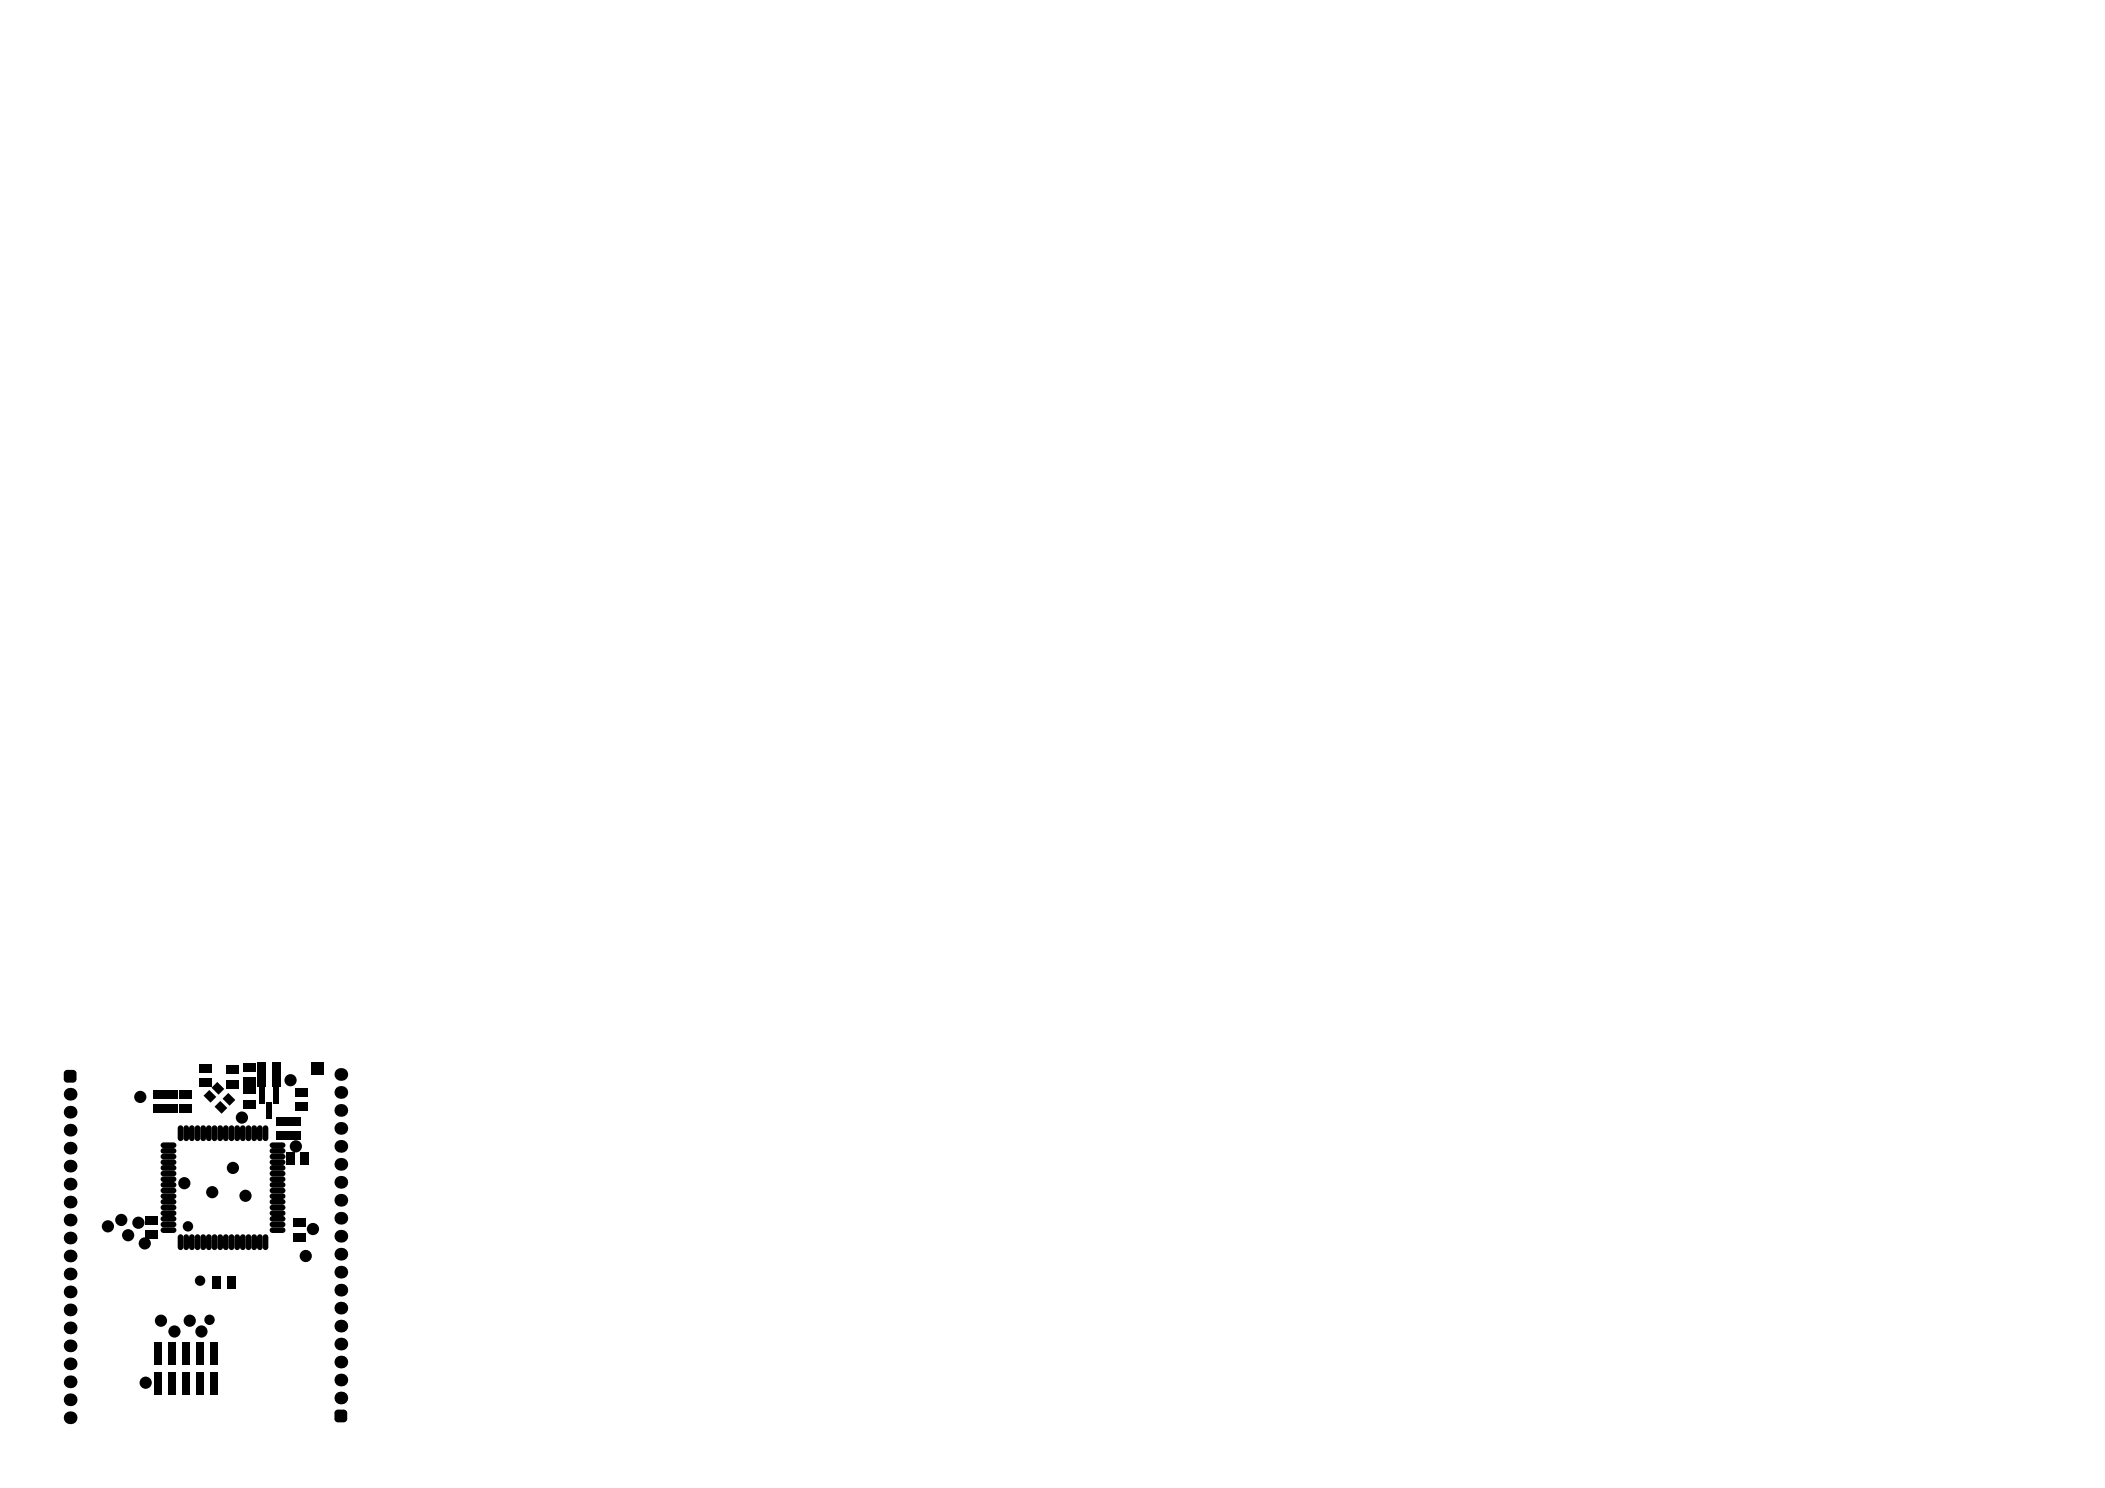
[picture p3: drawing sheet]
<svg xmlns="http://www.w3.org/2000/svg" width="297mm" height="210mm" viewBox="0 0 297 210" stroke-linecap="round" stroke-linejoin="round" font-family="sans-serif">
<g fill="#000">
<path d="M9 151.4l.5-.5h.8l.5 .5v.8l-.5 .5h-.8l-.5-.5z" fill-rule="evenodd"/>
<path d="M21.6 153.7h1.7v1.3h-1.7z" fill-rule="evenodd"/>
<path d="M21.6 155.8h1.7v1.2h-1.7z" fill-rule="evenodd"/>
<path d="M23.4 153.7h1.7v1.3h-1.7z" fill-rule="evenodd"/>
<path d="M23.4 155.8h1.7v1.2h-1.7z" fill-rule="evenodd"/>
<path d="M25.3 153.7h1.7v1.3h-1.7z" fill-rule="evenodd"/>
<path d="M25.3 155.8h1.7v1.2h-1.7z" fill-rule="evenodd"/>
<path d="M28.2 152.1h1.7v1.2h-1.7z" fill-rule="evenodd"/>
<path d="M28.2 150.1h1.7v1.2h-1.7z" fill-rule="evenodd"/>
<path d="M28.7 154.6l.8-.8 1 .9-.8 .9z" fill-rule="evenodd"/>
<path d="M29.9 153.4l.8-.8 1 1-.9 .8z" fill-rule="evenodd"/>
<path d="M30.3 156.1l.8-.8 1 1-.8 .8z" fill-rule="evenodd"/>
<path d="M31.4 155l.8-.8 1 1-.8 .8z" fill-rule="evenodd"/>
<path d="M31.9 150.3h1.7v1.2h-1.7z" fill-rule="evenodd"/>
<path d="M31.9 152.4h1.7v1.2h-1.7z" fill-rule="evenodd"/>
<path d="M34.3 152h1.7v1.2h-1.7z" fill-rule="evenodd"/>
<path d="M34.3 149.9h1.7v1.3h-1.7z" fill-rule="evenodd"/>
<path d="M34.3 155.1h1.7v1.3h-1.7z" fill-rule="evenodd"/>
<path d="M34.3 153.1h1.7v1.2h-1.7z" fill-rule="evenodd"/>
<path d="M36.6 153.4h.8v2.3h-.8z" fill-rule="evenodd"/>
<path d="M36.3 151.6h1.2v1.7h-1.2z" fill-rule="evenodd"/>
<path d="M36.3 149.8h1.2v1.7h-1.2z" fill-rule="evenodd"/>
<path d="M37.5 155.5h.8v2.3h-.8z" fill-rule="evenodd"/>
<path d="M38.5 153.4h.8v2.3h-.8z" fill-rule="evenodd"/>
<path d="M39 157.6h1.7v1.2h-1.7z" fill-rule="evenodd"/>
<path d="M38.3 151.6h1.3v1.7h-1.3z" fill-rule="evenodd"/>
<path d="M38.3 149.8h1.3v1.7h-1.3z" fill-rule="evenodd"/>
<path d="M40.8 157.6h1.7v1.2h-1.7z" fill-rule="evenodd"/>
<path d="M40.8 159.6h1.7v1.2h-1.7z" fill-rule="evenodd"/>
<path d="M41.6 153.5h1.8v1.2h-1.8z" fill-rule="evenodd"/>
<path d="M41.6 155.5h1.8v1.2h-1.8z" fill-rule="evenodd"/>
<path d="M43.9 149.8h1.8v1.8h-1.8z" fill-rule="evenodd"/>
<path d="M20.5 171.5h1.7v1.2h-1.7z" fill-rule="evenodd"/>
<path d="M20.5 173.5h1.7v1.2h-1.7z" fill-rule="evenodd"/>
<path d="M30 180h1.2v1.7h-1.2z" fill-rule="evenodd"/>
<path d="M32 180h1.2v1.7h-1.2z" fill-rule="evenodd"/>
<path d="M39 159.6h1.7v1.2h-1.7z" fill-rule="evenodd"/>
<path d="M41.4 173.9h1.7v1.2h-1.7z" fill-rule="evenodd"/>
<path d="M41.4 171.9h1.7v1.2h-1.7z" fill-rule="evenodd"/>
<path d="M40.4 162.5h1.2v1.7h-1.2z" fill-rule="evenodd"/>
<path d="M42.4 162.5h1.2v1.7h-1.2z" fill-rule="evenodd"/>
<path d="M21.7 193.6h1v3.2h-1z" fill-rule="evenodd"/>
<path d="M21.7 189.3h1v3.2h-1z" fill-rule="evenodd"/>
<path d="M23.7 193.6h1v3.2h-1z" fill-rule="evenodd"/>
<path d="M23.7 189.3h1v3.2h-1z" fill-rule="evenodd"/>
<path d="M25.7 193.6h1v3.2h-1z" fill-rule="evenodd"/>
<path d="M25.7 189.3h1v3.2h-1z" fill-rule="evenodd"/>
<path d="M27.7 193.6h1v3.2h-1z" fill-rule="evenodd"/>
<path d="M27.7 189.3h1v3.2h-1z" fill-rule="evenodd"/>
<path d="M29.7 193.6h1v3.2h-1z" fill-rule="evenodd"/>
<path d="M29.7 189.3h1v3.2h-1z" fill-rule="evenodd"/>
<path d="M47.2 199.3l.5-.5h.8l.5 .5v.8l-.5 .5h-.8l-.5-.5z" fill-rule="evenodd"/>
</g>
<g fill="#000">
<path d="M9.1 151.2l.4-.3v.5h-.5zM9 152.2h.5v.5h-.3zM10.3 152.2h.5l-.2 .5h-.3zM10.3 150.9l.4 .3 .1 .2h-.5zM47.3 199.1l.4-.3v.5h-.5zM48.5 198.8l.2 .1 .3 .4h-.5zM47.2 200.1h.5v.5h-.3zM48.5 200.1h.5l-.3 .5h-.2z"/>
<circle cx="9.9" cy="159.4" r=".9"/>
<circle cx="9.9" cy="156.9" r=".9"/>
<circle cx="9.9" cy="154.4" r=".9"/>
<circle cx="19.8" cy="154.7" r=".86"/>
<circle cx="34.1" cy="157.7" r=".86"/>
<circle cx="41" cy="152.4" r=".86"/>
<circle cx="44.8" cy="150.7" r=".48"/>
<circle cx="48.1" cy="151.6" r=".9"/>
<circle cx="48.1" cy="159.2" r=".9"/>
<circle cx="48.1" cy="156.6" r=".9"/>
<circle cx="48.1" cy="154.1" r=".9"/>
<circle cx="9.9" cy="177.2" r=".9"/>
<circle cx="9.9" cy="174.6" r=".9"/>
<circle cx="9.9" cy="172.1" r=".9"/>
<circle cx="9.9" cy="169.6" r=".9"/>
<circle cx="9.9" cy="179.7" r=".9"/>
<circle cx="9.9" cy="162" r=".9"/>
<circle cx="9.9" cy="164.5" r=".9"/>
<circle cx="9.9" cy="167" r=".9"/>
<circle cx="15.2" cy="173" r=".86"/>
<circle cx="17.1" cy="172.1" r=".86"/>
<circle cx="18.1" cy="174.2" r=".86"/>
<circle cx="19.5" cy="172.5" r=".86"/>
<circle cx="20.4" cy="175.4" r=".86"/>
<circle cx="26" cy="166.9" r=".86"/>
<circle cx="26.5" cy="173" r=".74"/>
<circle cx="29.9" cy="168.2" r=".86"/>
<circle cx="32.9" cy="164.8" r=".86"/>
<circle cx="34.6" cy="168.7" r=".86"/>
<circle cx="41.8" cy="161.7" r=".86"/>
<circle cx="43.1" cy="177.2" r=".86"/>
<circle cx="44.2" cy="173.4" r=".86"/>
<circle cx="48.1" cy="164.2" r=".9"/>
<circle cx="48.1" cy="176.9" r=".9"/>
<circle cx="48.1" cy="174.4" r=".9"/>
<circle cx="48.1" cy="171.9" r=".9"/>
<circle cx="48.1" cy="166.8" r=".9"/>
<circle cx="48.1" cy="169.3" r=".9"/>
<circle cx="48.1" cy="161.7" r=".9"/>
<circle cx="48.1" cy="179.5" r=".9"/>
<circle cx="9.9" cy="194.9" r=".9"/>
<circle cx="9.9" cy="192.4" r=".9"/>
<circle cx="9.9" cy="200" r=".9"/>
<circle cx="9.9" cy="187.3" r=".9"/>
<circle cx="9.9" cy="197.5" r=".9"/>
<circle cx="9.9" cy="182.2" r=".9"/>
<circle cx="9.9" cy="189.9" r=".9"/>
<circle cx="9.9" cy="184.8" r=".9"/>
<circle cx="20.6" cy="195.1" r=".86"/>
<circle cx="22.7" cy="186.3" r=".86"/>
<circle cx="24.6" cy="187.8" r=".86"/>
<circle cx="26.8" cy="186.3" r=".86"/>
<circle cx="28.2" cy="180.7" r=".74"/>
<circle cx="28.4" cy="187.8" r=".86"/>
<circle cx="29.6" cy="186.2" r=".74"/>
<circle cx="48.1" cy="184.5" r=".9"/>
<circle cx="48.1" cy="197.2" r=".9"/>
<circle cx="48.1" cy="182" r=".9"/>
<circle cx="48.1" cy="192.1" r=".9"/>
<circle cx="48.1" cy="187.1" r=".9"/>
<circle cx="48.1" cy="194.7" r=".9"/>
<circle cx="48.1" cy="189.6" r=".9"/>
</g>
<g fill="none" stroke="#000" stroke-width=".8">
<path d="M25.5 159.1v1.5M26.3 159.1v1.5M27.1 159.1v1.5M27.9 159.1v1.5M28.7 159.1v1.5M29.5 159.1v1.5M30.3 159.1v1.5M31.1 159.1v1.5M31.9 159.1v1.5M32.7 159.1v1.5M33.5 159.1v1.5M34.3 159.1v1.5"/>
<path d="M35.1 159.1v1.5M35.9 159.1v1.5M36.7 159.1v1.5M37.5 159.1v1.5M23.1 161.6h1.4M23.1 162.4h1.4M23.1 163.1h1.4M23.1 163.9h1.4M23.1 164.7h1.4M23.1 165.5h1.4M23.1 166.3h1.4M23.1 167.1h1.4"/>
<path d="M23.1 167.9h1.4M23.1 168.7h1.4M23.1 169.5h1.4M23.1 170.3h1.4M23.1 171.1h1.4M23.1 171.9h1.4M23.1 172.7h1.4M23.1 173.5h1.4M25.5 174.5v1.5M26.3 174.5v1.5M27.1 174.5v1.5M27.9 174.5v1.5"/>
<path d="M28.7 174.5v1.5M29.5 174.5v1.5M30.3 174.5v1.5M31.1 174.5v1.5M31.9 174.5v1.5M32.7 174.5v1.5M33.5 174.5v1.5M34.3 174.5v1.5M35.1 174.5v1.5M35.9 174.5v1.5M36.7 174.5v1.5M37.5 174.5v1.5"/>
<path d="M38.4 161.6h1.5M38.4 162.4h1.5M38.4 163.1h1.5M38.4 163.9h1.5M38.4 164.7h1.5M38.4 165.5h1.5M38.4 166.3h1.5M38.4 167.1h1.5M38.4 167.9h1.5M38.4 168.7h1.5M38.4 169.5h1.5M38.4 170.3h1.5"/>
<path d="M38.4 171.1h1.5M38.4 171.9h1.5M38.4 172.7h1.5M38.4 173.5h1.5"/>
</g>
</svg>
